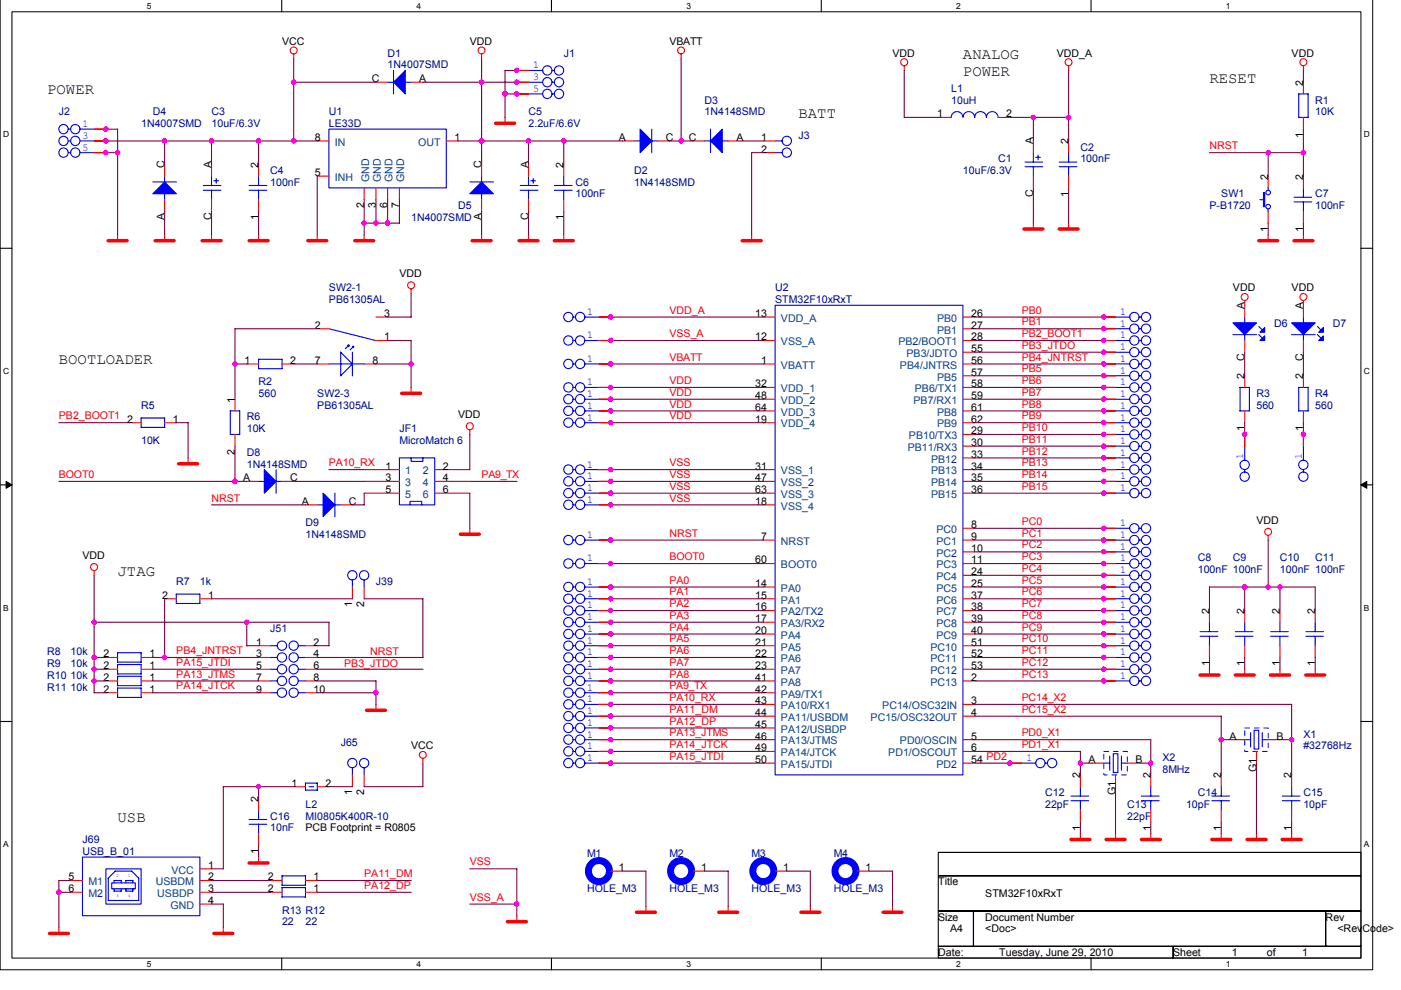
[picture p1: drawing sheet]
<svg xmlns="http://www.w3.org/2000/svg" width="297mm" height="210mm" viewBox="0 0 297 210" stroke-linecap="round" stroke-linejoin="round" font-family="sans-serif">
<defs><g id="words">
<g font-size="3.2">
<text x="204.2" y="12.5">ANALOG</text>
<text x="204.2" y="16">POWER</text>
<text x="256.4" y="17.5">RESET</text>
<text x="10" y="20">POWER</text>
<text x="169.3" y="25">BATT</text>
<text x="12.5" y="77.2">BOOTLOADER</text>
<text x="24.9" y="122">JTAG</text>
<text x="24.9" y="174.3">USB</text>
</g>
<g font-size="2.2">
<text x="59.8" y="9.5">VCC</text>
<text x="99.6" y="9.5">VDD</text>
<text x="141.9" y="9.5">VBATT</text>
<text x="78.8" y="17.4">C</text>
<text x="88.9" y="17.4">A</text>
<text x="189.2" y="12">VDD</text>
<text x="224.1" y="12">VDD_A</text>
<text x="273.9" y="12">VDD</text>
<text x="276.3" y="18.2" transform="rotate(-90 276.3 18.2)">2</text>
<text x="66.8" y="29.9">8</text>
<text x="96.4" y="29.9">1</text>
<text x="131.2" y="29.9">A</text>
<text x="141.2" y="29.9">C</text>
<text x="146" y="29.9">C</text>
<text x="156.1" y="29.9">A</text>
<text x="161.4" y="29.9">1</text>
<text x="198.7" y="24.9">1</text>
<text x="213.4" y="24.9">2</text>
<text x="276.3" y="29.2" transform="rotate(-90 276.3 29.2)">1</text>
<text x="34.9" y="35.6" transform="rotate(-90 34.9 35.6)">C</text>
<text x="44.8" y="35.6" transform="rotate(-90 44.8 35.6)">A</text>
<text x="54.8" y="35.6" transform="rotate(-90 54.8 35.6)">2</text>
<text x="102.1" y="35.6" transform="rotate(-90 102.1 35.6)">C</text>
<text x="112" y="35.6" transform="rotate(-90 112 35.6)">A</text>
<text x="119.5" y="35.6" transform="rotate(-90 119.5 35.6)">2</text>
<text x="161.4" y="32.3">2</text>
<text x="219.1" y="30.6" transform="rotate(-90 219.1 30.6)">A</text>
<text x="226.5" y="30.6" transform="rotate(-90 226.5 30.6)">2</text>
<text x="66.8" y="37.3">5</text>
<text x="219.1" y="41.7" transform="rotate(-90 219.1 41.7)">C</text>
<text x="226.5" y="41.7" transform="rotate(-90 226.5 41.7)">1</text>
<text x="268.9" y="38.1" transform="rotate(-90 268.9 38.1)">2</text>
<text x="276.3" y="38.1" transform="rotate(-90 276.3 38.1)">2</text>
<text x="34.9" y="46.7" transform="rotate(-90 34.9 46.7)">A</text>
<text x="44.8" y="46.7" transform="rotate(-90 44.8 46.7)">C</text>
<text x="54.8" y="46.7" transform="rotate(-90 54.8 46.7)">1</text>
<text x="77.2" y="44.2" transform="rotate(-90 77.2 44.2)">2</text>
<text x="79.7" y="44.2" transform="rotate(-90 79.7 44.2)">3</text>
<text x="82.2" y="44.2" transform="rotate(-90 82.2 44.2)">6</text>
<text x="84.7" y="44.2" transform="rotate(-90 84.7 44.2)">7</text>
<text x="102.1" y="46.7" transform="rotate(-90 102.1 46.7)">A</text>
<text x="112" y="46.7" transform="rotate(-90 112 46.7)">C</text>
<text x="119.5" y="46.7" transform="rotate(-90 119.5 46.7)">1</text>
<text x="268.9" y="49.1" transform="rotate(-90 268.9 49.1)">1</text>
<text x="276.3" y="49.1" transform="rotate(-90 276.3 49.1)">1</text>
<text x="84.7" y="58.8">VDD</text>
<text x="261.4" y="61.8">VDD</text>
<text x="263.9" y="65.5" transform="rotate(-90 263.9 65.5)">A</text>
<text x="273.9" y="61.8">VDD</text>
<text x="276.3" y="65.5" transform="rotate(-90 276.3 65.5)">A</text>
<text x="66.8" y="69.7">2</text>
<text x="81.4" y="67.2">3</text>
<text x="160.1" y="67.2">13</text>
<text x="205.9" y="67.2">26</text>
<text x="205.9" y="69.7">27</text>
<text x="51.8" y="77.2">1</text>
<text x="61.5" y="77.2">2</text>
<text x="66.8" y="77.2">7</text>
<text x="78.9" y="77.2">8</text>
<text x="81.4" y="72.2">1</text>
<text x="160.1" y="72.2">12</text>
<text x="161.4" y="77.2">1</text>
<text x="205.9" y="72.2">28</text>
<text x="205.9" y="74.7">55</text>
<text x="205.9" y="77.2">56</text>
<text x="263.9" y="76.5" transform="rotate(-90 263.9 76.5)">C</text>
<text x="276.3" y="76.5" transform="rotate(-90 276.3 76.5)">C</text>
<text x="160.1" y="82.1">32</text>
<text x="205.9" y="79.7">57</text>
<text x="205.9" y="82.1">58</text>
<text x="263.9" y="80.4" transform="rotate(-90 263.9 80.4)">2</text>
<text x="276.3" y="80.4" transform="rotate(-90 276.3 80.4)">2</text>
<text x="26.9" y="89.6">2</text>
<text x="36.6" y="89.6">1</text>
<text x="49.8" y="85.4" transform="rotate(-90 49.8 85.4)">1</text>
<text x="97.1" y="88.7">VDD</text>
<text x="160.1" y="84.6">48</text>
<text x="160.1" y="87.1">64</text>
<text x="160.1" y="89.6">19</text>
<text x="205.9" y="84.6">59</text>
<text x="205.9" y="87.1">61</text>
<text x="205.9" y="89.6">62</text>
<text x="205.9" y="92.1">29</text>
<text x="205.9" y="94.6">30</text>
<text x="263.9" y="91.5" transform="rotate(-90 263.9 91.5)">1</text>
<text x="276.3" y="91.5" transform="rotate(-90 276.3 91.5)">1</text>
<text x="49.8" y="96.5" transform="rotate(-90 49.8 96.5)">2</text>
<text x="81.7" y="99.5">1</text>
<text x="93.9" y="99.5">2</text>
<text x="160.1" y="99.5">31</text>
<text x="205.9" y="97.1">33</text>
<text x="205.9" y="99.5">34</text>
<text x="51.6" y="102">A</text>
<text x="61.5" y="102">C</text>
<text x="64" y="107">A</text>
<text x="74" y="107">C</text>
<text x="81.7" y="102">3</text>
<text x="81.7" y="104.5">5</text>
<text x="93.9" y="102">4</text>
<text x="93.9" y="104.5">6</text>
<text x="160.1" y="102">47</text>
<text x="160.1" y="104.5">63</text>
<text x="160.1" y="107">18</text>
<text x="205.9" y="102">35</text>
<text x="205.9" y="104.5">36</text>
<text x="205.9" y="112">8</text>
<text x="266.4" y="111.1">VDD</text>
<text x="17.5" y="118.5">VDD</text>
<text x="160.1" y="119.5">60</text>
<text x="161.4" y="114.5">7</text>
<text x="205.9" y="114.5">9</text>
<text x="205.9" y="117">10</text>
<text x="205.9" y="119.5">11</text>
<text x="160.1" y="124.4">14</text>
<text x="205.9" y="122">24</text>
<text x="205.9" y="124.4">25</text>
<text x="34.4" y="126.9">2</text>
<text x="44.1" y="126.9">1</text>
<text x="74.7" y="128.8" transform="rotate(-90 74.7 128.8)">1</text>
<text x="77.2" y="128.8" transform="rotate(-90 77.2 128.8)">2</text>
<text x="160.1" y="126.9">15</text>
<text x="160.1" y="129.4">16</text>
<text x="160.1" y="131.9">17</text>
<text x="205.9" y="126.9">37</text>
<text x="205.9" y="129.4">38</text>
<text x="205.9" y="131.9">39</text>
<text x="256.4" y="130.2" transform="rotate(-90 256.4 130.2)">2</text>
<text x="263.9" y="130.2" transform="rotate(-90 263.9 130.2)">2</text>
<text x="271.4" y="130.2" transform="rotate(-90 271.4 130.2)">2</text>
<text x="278.8" y="130.2" transform="rotate(-90 278.8 130.2)">2</text>
<text x="54.3" y="136.9">1</text>
<text x="66.5" y="136.9">2</text>
<text x="160.1" y="134.4">20</text>
<text x="160.1" y="136.9">21</text>
<text x="205.9" y="134.4">40</text>
<text x="205.9" y="136.9">51</text>
<text x="21.9" y="139.4">2</text>
<text x="21.9" y="141.9">2</text>
<text x="31.7" y="139.4">1</text>
<text x="31.7" y="141.9">1</text>
<text x="54.3" y="139.4">3</text>
<text x="54.3" y="141.9">5</text>
<text x="66.5" y="139.4">4</text>
<text x="66.5" y="141.9">6</text>
<text x="160.1" y="139.4">22</text>
<text x="160.1" y="141.9">23</text>
<text x="205.9" y="139.4">52</text>
<text x="205.9" y="141.9">53</text>
<text x="256.4" y="141.2" transform="rotate(-90 256.4 141.2)">1</text>
<text x="263.9" y="141.2" transform="rotate(-90 263.9 141.2)">1</text>
<text x="271.4" y="141.2" transform="rotate(-90 271.4 141.2)">1</text>
<text x="278.8" y="141.2" transform="rotate(-90 278.8 141.2)">1</text>
<text x="21.9" y="144.4">2</text>
<text x="21.9" y="146.9">2</text>
<text x="31.7" y="144.4">1</text>
<text x="31.7" y="146.9">1</text>
<text x="54.3" y="144.4">7</text>
<text x="54.3" y="146.9">9</text>
<text x="66.5" y="144.4">8</text>
<text x="66.5" y="146.9">10</text>
<text x="160.1" y="144.4">41</text>
<text x="160.1" y="146.9">42</text>
<text x="160.1" y="149.3">43</text>
<text x="205.9" y="144.4">2</text>
<text x="205.9" y="149.3">3</text>
<text x="160.1" y="151.8">44</text>
<text x="160.1" y="154.3">45</text>
<text x="205.9" y="151.8">4</text>
<text x="87.2" y="158.9">VCC</text>
<text x="160.1" y="156.8">46</text>
<text x="160.1" y="159.3">49</text>
<text x="160.1" y="161.8">50</text>
<text x="205.9" y="156.8">5</text>
<text x="205.9" y="159.3">6</text>
<text x="205.9" y="161.8">54</text>
<text x="230.8" y="161.8">A</text>
<text x="240.7" y="161.8">B</text>
<text x="260.7" y="156.8">A</text>
<text x="270.6" y="156.8">B</text>
<text x="61.8" y="166.8">1</text>
<text x="69" y="166.8">2</text>
<text x="229" y="165.1" transform="rotate(-90 229 165.1)">2</text>
<text x="244" y="165.1" transform="rotate(-90 244 165.1)">2</text>
<text x="258.9" y="165.1" transform="rotate(-90 258.9 165.1)">2</text>
<text x="266.4" y="163.7" transform="rotate(-90 266.4 163.7)">G1</text>
<text x="273.8" y="165.1" transform="rotate(-90 273.8 165.1)">2</text>
<text x="54.8" y="170" transform="rotate(-90 54.8 170)">2</text>
<text x="74.7" y="168.6" transform="rotate(-90 74.7 168.6)">1</text>
<text x="77.2" y="168.6" transform="rotate(-90 77.2 168.6)">2</text>
<text x="236.5" y="168.6" transform="rotate(-90 236.5 168.6)">G1</text>
<text x="64.8" y="176.3">PCB Footprint = R0805</text>
<text x="229" y="176.1" transform="rotate(-90 229 176.1)">1</text>
<text x="244" y="176.1" transform="rotate(-90 244 176.1)">1</text>
<text x="258.9" y="176.1" transform="rotate(-90 258.9 176.1)">1</text>
<text x="273.8" y="176.1" transform="rotate(-90 273.8 176.1)">1</text>
<text x="44.1" y="184.2">1</text>
<text x="54.8" y="181.1" transform="rotate(-90 54.8 181.1)">1</text>
<text x="131.2" y="184.7">1</text>
<text x="148.7" y="184.7">1</text>
<text x="166.1" y="184.7">1</text>
<text x="183.5" y="184.7">1</text>
<text x="14.5" y="186.7">5</text>
<text x="14.5" y="189.2">6</text>
<text x="44.1" y="186.7">2</text>
<text x="44.1" y="189.2">3</text>
<text x="44.1" y="191.7">4</text>
<text x="56.8" y="189.2">2</text>
<text x="56.8" y="186.7">2</text>
<text x="66.5" y="189.2">1</text>
<text x="66.5" y="186.7">1</text>
<text x="198.9" y="187.7">Title</text>
<text x="208.9" y="190.2">STM32F10xRxT</text>
<text x="198.9" y="195.2">Size</text>
<text x="201.4" y="197.7">A4</text>
<text x="208.9" y="195.2">Document Number</text>
<text x="208.9" y="197.7">&lt;Doc&gt;</text>
<text x="281.1" y="195.2">Rev</text>
<text x="283.6" y="197.7">&lt;RevCode&gt;</text>
<text x="198.9" y="202.7">Date:</text>
<text x="211.9" y="202.7">Tuesday, June 29, 2010</text>
<text x="248.7" y="202.7">Sheet</text>
<text x="261.2" y="202.7">1</text>
<text x="268.6" y="202.7">of</text>
<text x="276.1" y="202.7">1</text>
</g>
<g font-size="2.2" fill="#000080">
<text x="82.2" y="12">D1</text>
<text x="82.2" y="14.5">1N4007SMD</text>
<text x="119.5" y="12">J1</text>
<text x="149.4" y="21.9">D3</text>
<text x="201.7" y="19.5">L1</text>
<text x="201.7" y="21.9">10uH</text>
<text x="278.8" y="21.9">R1</text>
<text x="12.5" y="24.4">J2</text>
<text x="29.9" y="26.9">1N4007SMD</text>
<text x="32.4" y="24.4">D4</text>
<text x="44.8" y="24.4">C3</text>
<text x="44.8" y="26.9">10uF/6.3V</text>
<text x="69.7" y="24.4">U1</text>
<text x="69.7" y="26.9">LE33D</text>
<text x="112.1" y="24.4">C5</text>
<text x="112.1" y="26.9">2.2uF/6.6V</text>
<text x="149.4" y="24.4">1N4148SMD</text>
<text x="169.3" y="29.4">J3</text>
<text x="278.8" y="24.4">10K</text>
<text x="211.6" y="34.4">C1</text>
<text x="229.1" y="31.9">C2</text>
<text x="229.1" y="34.4">100nF</text>
<text x="57.3" y="36.9">C4</text>
<text x="57.3" y="39.4">100nF</text>
<text x="122" y="39.4">C6</text>
<text x="122" y="41.9">100nF</text>
<text x="134.5" y="36.9">D2</text>
<text x="134.5" y="39.4">1N4148SMD</text>
<text x="204.2" y="36.9">10uF/6.3V</text>
<text x="258.9" y="41.9">SW1</text>
<text x="278.8" y="41.9">C7</text>
<text x="87.2" y="46.8">1N4007SMD</text>
<text x="97.1" y="44.4">D5</text>
<text x="256.4" y="44.4">P-B1720</text>
<text x="278.8" y="44.4">100nF</text>
<text x="69.7" y="61.8">SW2-1</text>
<text x="69.7" y="64.3">PB61305AL</text>
<text x="164.3" y="61.8">U2</text>
<text x="164.3" y="64.3">STM32F10xRxT</text>
<text x="270.1" y="69.3">D6</text>
<text x="282.6" y="69.3">D7</text>
<text x="54.8" y="81.7">R2</text>
<text x="29.9" y="86.7">R5</text>
<text x="52.3" y="89.2">R6</text>
<text x="54.8" y="84.2">560</text>
<text x="67.3" y="84.2">SW2-3</text>
<text x="67.3" y="86.7">PB61305AL</text>
<text x="266.4" y="84.2">R3</text>
<text x="266.4" y="86.7">560</text>
<text x="278.8" y="84.2">R4</text>
<text x="278.8" y="86.7">560</text>
<text x="29.9" y="94.1">10K</text>
<text x="52.3" y="91.7">10K</text>
<text x="84.7" y="91.7">JF1</text>
<text x="84.7" y="94.1">MicroMatch 6</text>
<text x="52.3" y="96.6">D8</text>
<text x="52.3" y="99.1">1N4148SMD</text>
<text x="64.8" y="111.6">D9</text>
<text x="64.8" y="114">1N4148SMD</text>
<text x="254" y="119">C8</text>
<text x="261.4" y="119">C9</text>
<text x="271.4" y="119">C10</text>
<text x="278.8" y="119">C11</text>
<text x="37.4" y="124">R7</text>
<text x="42.4" y="124">1k</text>
<text x="79.7" y="124">J39</text>
<text x="254" y="121.5">100nF 100nF</text>
<text x="271.4" y="121.5">100nF 100nF</text>
<text x="57.3" y="134">J51</text>
<text x="10" y="138.9">R8</text>
<text x="10" y="141.4">R9</text>
<text x="10" y="143.9">R10 10k</text>
<text x="15" y="138.9">10k</text>
<text x="15" y="141.4">10k</text>
<text x="10" y="146.4">R11 10k</text>
<text x="72.2" y="158.1">J65</text>
<text x="246.5" y="161.4">X2</text>
<text x="276.3" y="156.4">X1</text>
<text x="276.3" y="158.9">#32768Hz</text>
<text x="246.5" y="163.8">8MHz</text>
<text x="57.3" y="173.8">C16</text>
<text x="64.8" y="171.3">L2</text>
<text x="64.8" y="173.8">MI0805K400R-10</text>
<text x="221.6" y="168.8">C12</text>
<text x="221.6" y="171.3">22pF</text>
<text x="239" y="171.3">C13</text>
<text x="239" y="173.8">22pF</text>
<text x="251.5" y="171.3">10pF</text>
<text x="254" y="168.8">C14</text>
<text x="276.3" y="168.8">C15</text>
<text x="276.3" y="171.3">10pF</text>
<text x="17.5" y="178.8">J69</text>
<text x="57.3" y="176.3">10nF</text>
<text x="17.5" y="181.3">USB_B_01</text>
<text x="124.5" y="181.8">M1</text>
<text x="141.9" y="181.8">M2</text>
<text x="159.4" y="181.8">M3</text>
<text x="176.8" y="181.8">M4</text>
<text x="124.5" y="189.2">HOLE_M3</text>
<text x="141.9" y="189.2">HOLE_M3</text>
<text x="159.4" y="189.2">HOLE_M3</text>
<text x="176.8" y="189.2">HOLE_M3</text>
<text x="59.8" y="193.7">R13 R12</text>
<text x="59.8" y="196.2">22</text>
<text x="64.8" y="196.2">22</text>
</g>
<g font-size="2.2" fill="#00f">
<text x="113" y="14.5">1</text>
<text x="113" y="17">3</text>
<text x="113" y="19.5">5</text>
<text x="17.5" y="26.9">1</text>
<text x="17.5" y="29.4">3</text>
<text x="17.5" y="31.9">5</text>
<text x="124.5" y="66.8">1</text>
<text x="124.5" y="71.8">1</text>
<text x="237.5" y="71.8">1</text>
<text x="237.5" y="69.3">1</text>
<text x="237.5" y="66.8">1</text>
<text x="124.5" y="76.7">1</text>
<text x="237.5" y="76.7">1</text>
<text x="237.5" y="74.3">1</text>
<text x="124.5" y="81.7">1</text>
<text x="237.5" y="81.7">1</text>
<text x="237.5" y="79.2">1</text>
<text x="124.5" y="84.2">1</text>
<text x="124.5" y="86.7">1</text>
<text x="124.5" y="89.2">1</text>
<text x="237.5" y="89.2">1</text>
<text x="237.5" y="86.7">1</text>
<text x="237.5" y="84.2">1</text>
<text x="237.5" y="94.1">1</text>
<text x="237.5" y="91.7">1</text>
<text x="124.5" y="99.1">1</text>
<text x="124.5" y="101.6">1</text>
<text x="237.5" y="101.6">1</text>
<text x="237.5" y="99.1">1</text>
<text x="237.5" y="96.6">1</text>
<text x="263.6" y="97.3" transform="rotate(-90 263.6 97.3)">1</text>
<text x="276" y="97.3" transform="rotate(-90 276 97.3)">1</text>
<text x="124.5" y="104.1">1</text>
<text x="124.5" y="106.6">1</text>
<text x="237.5" y="104.1">1</text>
<text x="237.5" y="111.6">1</text>
<text x="124.5" y="114.1">1</text>
<text x="124.5" y="119">1</text>
<text x="237.5" y="119">1</text>
<text x="237.5" y="116.6">1</text>
<text x="237.5" y="114.1">1</text>
<text x="124.5" y="124">1</text>
<text x="237.5" y="124">1</text>
<text x="237.5" y="121.5">1</text>
<text x="124.5" y="126.5">1</text>
<text x="124.5" y="129">1</text>
<text x="124.5" y="131.5">1</text>
<text x="237.5" y="126.5">1</text>
<text x="237.5" y="131.5">1</text>
<text x="237.5" y="129">1</text>
<text x="124.5" y="134">1</text>
<text x="124.5" y="136.5">1</text>
<text x="237.5" y="136.5">1</text>
<text x="237.5" y="134">1</text>
<text x="124.5" y="139">1</text>
<text x="124.5" y="141.5">1</text>
<text x="124.5" y="143.9">1</text>
<text x="237.5" y="143.9">1</text>
<text x="237.5" y="141.5">1</text>
<text x="237.5" y="139">1</text>
<text x="124.5" y="146.4">1</text>
<text x="124.5" y="148.9">1</text>
<text x="124.5" y="151.4">1</text>
<text x="124.5" y="153.9">1</text>
<text x="124.5" y="156.4">1</text>
<text x="124.5" y="158.9">1</text>
<text x="124.5" y="161.4">1</text>
<text x="217.6" y="161.4">1</text>
</g>
<g font-size="2.2" fill="#004080">
<text x="71" y="30.9">IN</text>
<text x="88.7" y="30.9">OUT</text>
<text x="71" y="38.4">INH</text>
<text x="78.2" y="38.6" transform="rotate(-90 78.2 38.6)">GND</text>
<text x="80.7" y="38.6" transform="rotate(-90 80.7 38.6)">GND</text>
<text x="83.2" y="38.6" transform="rotate(-90 83.2 38.6)">GND</text>
<text x="85.7" y="38.6" transform="rotate(-90 85.7 38.6)">GND</text>
<text x="165.6" y="68.2">VDD_A</text>
<text x="198.7" y="68.2">PB0</text>
<text x="198.7" y="70.7">PB1</text>
<text x="165.6" y="73.2">VSS_A</text>
<text x="190.5" y="73.2">PB2/BOOT1</text>
<text x="192.2" y="75.7">PB3/JDTO</text>
<text x="165.6" y="78.2">VBATT</text>
<text x="165.6" y="83.2">VDD_1</text>
<text x="190.8" y="78.2">PB4/JNTRS</text>
<text x="194" y="83.2">PB6/TX1</text>
<text x="198.7" y="80.7">PB5</text>
<text x="165.6" y="85.7">VDD_2</text>
<text x="165.6" y="88.1">VDD_3</text>
<text x="193.7" y="85.7">PB7/RX1</text>
<text x="198.7" y="88.1">PB8</text>
<text x="165.6" y="90.6">VDD_4</text>
<text x="192.4" y="95.6">PB11/RX3</text>
<text x="192.7" y="93.1">PB10/TX3</text>
<text x="198.7" y="90.6">PB9</text>
<text x="85.9" y="100.6">1</text>
<text x="89.7" y="100.6">2</text>
<text x="165.6" y="100.6">VSS_1</text>
<text x="197.4" y="98.1">PB12</text>
<text x="197.4" y="100.6">PB13</text>
<text x="85.9" y="103.1">3</text>
<text x="85.9" y="105.6">5</text>
<text x="89.7" y="103.1">4</text>
<text x="89.7" y="105.6">6</text>
<text x="165.6" y="103.1">VSS_2</text>
<text x="165.6" y="105.6">VSS_3</text>
<text x="197.4" y="103.1">PB14</text>
<text x="197.4" y="105.6">PB15</text>
<text x="165.6" y="108.1">VSS_4</text>
<text x="198.5" y="113">PC0</text>
<text x="165.6" y="115.5">NRST</text>
<text x="198.5" y="115.5">PC1</text>
<text x="198.5" y="118">PC2</text>
<text x="165.6" y="120.5">BOOT0</text>
<text x="165.6" y="125.5">PA0</text>
<text x="198.5" y="120.5">PC3</text>
<text x="198.5" y="123">PC4</text>
<text x="198.5" y="125.5">PC5</text>
<text x="165.6" y="128">PA1</text>
<text x="165.6" y="130.5">PA2/TX2</text>
<text x="198.5" y="128">PC6</text>
<text x="198.5" y="130.5">PC7</text>
<text x="165.6" y="132.9">PA3/RX2</text>
<text x="165.6" y="135.4">PA4</text>
<text x="165.6" y="137.9">PA5</text>
<text x="197.3" y="137.9">PC10</text>
<text x="198.5" y="132.9">PC8</text>
<text x="198.5" y="135.4">PC9</text>
<text x="165.6" y="140.4">PA6</text>
<text x="165.6" y="142.9">PA7</text>
<text x="197.3" y="140.4">PC11</text>
<text x="197.3" y="142.9">PC12</text>
<text x="165.6" y="145.4">PA8</text>
<text x="165.6" y="147.9">PA9/TX1</text>
<text x="197.3" y="145.4">PC13</text>
<text x="165.6" y="150.4">PA10/RX1</text>
<text x="165.6" y="152.9">PA11/USBDM</text>
<text x="165.6" y="155.4">PA12/USBDP</text>
<text x="184.6" y="152.9">PC15/OSC32OUT</text>
<text x="187.1" y="150.4">PC14/OSC32IN</text>
<text x="165.6" y="157.8">PA13/JTMS</text>
<text x="165.6" y="160.3">PA14/JTCK</text>
<text x="188.3" y="160.3">PD1/OSCOUT</text>
<text x="190.8" y="157.8">PD0/OSCIN</text>
<text x="165.6" y="162.8">PA15/JTDI</text>
<text x="198.5" y="162.8">PD2</text>
<text x="36.4" y="185.2">VCC</text>
<text x="18.7" y="187.7">M1</text>
<text x="18.7" y="190.2">M2</text>
<text x="33" y="187.7">USBDM</text>
<text x="33.4" y="190.2">USBDP</text>
<text x="36.1" y="192.7">GND</text>
</g>
<g font-size="2.2" fill="#f00">
<text x="256.4" y="31.7">NRST</text>
<text x="141.9" y="71.5">VSS_A</text>
<text x="141.9" y="66.5">VDD_A</text>
<text x="216.6" y="71.5">PB2_BOOT1</text>
<text x="216.6" y="69">PB1</text>
<text x="216.6" y="66.5">PB0</text>
<text x="141.9" y="76.5">VBATT</text>
<text x="216.6" y="76.5">PB4_JNTRST</text>
<text x="216.6" y="74">PB3_JTDO</text>
<text x="141.9" y="83.9">VDD</text>
<text x="141.9" y="81.4">VDD</text>
<text x="216.6" y="81.4">PB6</text>
<text x="216.6" y="79">PB5</text>
<text x="216.6" y="83.9">PB7</text>
<text x="12.5" y="88.9">PB2_BOOT1</text>
<text x="141.9" y="86.4">VDD</text>
<text x="141.9" y="88.9">VDD</text>
<text x="216.6" y="88.9">PB9</text>
<text x="216.6" y="86.4">PB8</text>
<text x="216.6" y="91.4">PB10</text>
<text x="216.6" y="93.9">PB11</text>
<text x="12.5" y="101.4">BOOT0</text>
<text x="69.7" y="98.9">PA10_RX</text>
<text x="102.1" y="101.4">PA9_TX</text>
<text x="141.9" y="101.4">VSS</text>
<text x="141.9" y="98.9">VSS</text>
<text x="216.6" y="96.4">PB12</text>
<text x="216.6" y="98.9">PB13</text>
<text x="216.6" y="101.4">PB14</text>
<text x="44.8" y="106.3">NRST</text>
<text x="141.9" y="106.3">VSS</text>
<text x="141.9" y="103.8">VSS</text>
<text x="216.6" y="103.8">PB15</text>
<text x="141.9" y="113.8">NRST</text>
<text x="216.6" y="113.8">PC1</text>
<text x="216.6" y="111.3">PC0</text>
<text x="141.9" y="118.8">BOOT0</text>
<text x="216.6" y="118.8">PC3</text>
<text x="216.6" y="116.3">PC2</text>
<text x="141.9" y="123.8">PA0</text>
<text x="216.6" y="123.8">PC5</text>
<text x="216.6" y="121.3">PC4</text>
<text x="141.9" y="126.3">PA1</text>
<text x="141.9" y="128.7">PA2</text>
<text x="141.9" y="131.2">PA3</text>
<text x="216.6" y="128.7">PC7</text>
<text x="216.6" y="126.3">PC6</text>
<text x="216.6" y="131.2">PC8</text>
<text x="141.9" y="133.7">PA4</text>
<text x="141.9" y="136.2">PA5</text>
<text x="216.6" y="133.7">PC9</text>
<text x="216.6" y="136.2">PC10</text>
<text x="37.4" y="138.7">PB4_JNTRST</text>
<text x="37.4" y="143.7">PA13_JTMS</text>
<text x="37.4" y="141.2">PA15_JTDI</text>
<text x="73" y="141.4">PB3_JTDO</text>
<text x="78.5" y="138.9">NRST</text>
<text x="141.9" y="143.7">PA8</text>
<text x="141.9" y="141.2">PA7</text>
<text x="141.9" y="138.7">PA6</text>
<text x="216.6" y="138.7">PC11</text>
<text x="216.6" y="143.7">PC13</text>
<text x="216.6" y="141.2">PC12</text>
<text x="37.4" y="146.2">PA14_JTCK</text>
<text x="141.9" y="146.2">PA9_TX</text>
<text x="141.9" y="148.7">PA10_RX</text>
<text x="216.6" y="148.7">PC14_X2</text>
<text x="141.9" y="153.6">PA12_DP</text>
<text x="141.9" y="151.2">PA11_DM</text>
<text x="216.6" y="151.2">PC15_X2</text>
<text x="141.9" y="161.1">PA15_JTDI</text>
<text x="141.9" y="156.1">PA13_JTMS</text>
<text x="141.9" y="158.6">PA14_JTCK</text>
<text x="209.1" y="161.1">PD2</text>
<text x="216.6" y="156.1">PD0_X1</text>
<text x="216.6" y="158.6">PD1_X1</text>
<text x="77.2" y="186">PA11_DM</text>
<text x="99.6" y="183.5">VSS</text>
<text x="77.2" y="188.5">PA12_DP</text>
<text x="99.6" y="191">VSS_A</text>
</g>
<g font-size="1.8">
<text x="31.1" y="1.8">5</text>
<text x="88.3" y="1.8">4</text>
<text x="145.5" y="1.8">3</text>
<text x="202.7" y="1.8">2</text>
<text x="259.9" y="1.8">1</text>
<text x=".7" y="29.1">D</text>
<text x="289.2" y="29.1">D</text>
<text x=".7" y="79.3">C</text>
<text x="289.2" y="79.3">C</text>
<text x=".7" y="129.5">B</text>
<text x="289.2" y="129.5">B</text>
<text x=".7" y="179.6">A</text>
<text x="289.2" y="179.6">A</text>
<text x="31.1" y="205">5</text>
<text x="88.3" y="205">4</text>
<text x="145.5" y="205">3</text>
<text x="202.7" y="205">2</text>
<text x="259.9" y="205">1</text>
</g>
<g font-size="1" fill="#00f">
<text x="24.7" y="186">2</text>
<text x="27.2" y="186">1</text>
<text x="24.7" y="190.2">3</text>
<text x="27.2" y="190.2">4</text>
</g>
</g></defs>
<path d="M0 0v205.6h291v-205.6M2.5 2.5h286v200.6h-286z" fill="none" stroke="#000" stroke-width=".21"/>
<g fill="#fff">
<path d="M31.1 .3h1v1.9h-1z"/>
<path d="M31.1 203.4h1v2h-1z"/>
</g>
<path d="M59.7 0v2.5M59.7 203.1v2.5" fill="none" stroke="#000" stroke-width=".23"/>
<g fill="#fff">
<path d="M88.3 .3h1v1.9h-1z"/>
<path d="M88.3 203.4h1v2h-1z"/>
</g>
<path d="M116.9 0v2.5M116.9 203.1v2.5" fill="none" stroke="#000" stroke-width=".23"/>
<g fill="#fff">
<path d="M145.5 .3h1v1.9h-1z"/>
<path d="M145.5 203.4h1v2h-1z"/>
</g>
<path d="M174.1 0v2.5M174.1 203.1v2.5" fill="none" stroke="#000" stroke-width=".23"/>
<g fill="#fff">
<path d="M202.7 .3h1v1.9h-1z"/>
<path d="M202.7 203.4h1v2h-1z"/>
</g>
<path d="M231.3 0v2.5M231.3 203.1v2.5" fill="none" stroke="#000" stroke-width=".23"/>
<g fill="#fff">
<path d="M259.9 .3h1v1.9h-1z"/>
<path d="M259.9 203.4h1v2h-1z"/>
<path d="M.7 27.6h1.3v1.9h-1.3z"/>
<path d="M289.2 27.6h1.3v1.9h-1.3z"/>
<path d="M.7 77.7h1.3v2h-1.3z"/>
<path d="M289.2 77.7h1.3v2h-1.3z"/>
</g>
<path d="M0 52.6h2.5M288.5 52.6h2.5" fill="none" stroke="#000" stroke-width=".23"/>
<g fill="#fff">
<path d="M.7 127.9h1.2v2h-1.2z"/>
<path d="M289.2 127.9h1.2v2h-1.2z"/>
</g>
<path d="M0 102.8h2.5M288.5 102.8h2.5" fill="none" stroke="#000" stroke-width=".23"/>
<path d="M1.3 102.1l1.2 .7-1.2 .7zM288.5 102.8l1.3-.7v1.4z" fill="#000" stroke="#000" stroke-width=".21"/>
<g fill="#fff">
<path d="M.7 178h1.2v2h-1.2z"/>
<path d="M289.2 178h1.2v2h-1.2z"/>
</g>
<path d="M0 153h2.5M288.5 153h2.5M198.9 180.7h89.6v5h-89.6zM198.9 185.7h89.6v7.5h-89.6zM198.9 193.2h7.5v7.4h-7.5zM206.4 193.2h74.7v7.4h-74.7zM281.1 193.2h7.4v7.4h-7.4zM198.9 200.6h49.8v2.5h-49.8zM248.7 200.6h39.8v2.5h-39.8z" fill="none" stroke="#000" stroke-width=".23"/>
<g fill="none" stroke="#f00" stroke-width=".23">
<path d="M62.3 11.4v1M79.7 17.4h2.5M87.2 17.4h2.5M102.1 11.4v1M109.6 14.9h2.5M109.6 17.4h2.5M109.6 19.9h2.5M144.4 11.4v1M191.7 13.9v1M226.6 13.9v1M276.3 13.9v1M276.3 17.4v2.5"/>
<path d="M20 29.9h2.5M20 27.4h2.5M20 32.4h2.5M34.9 34.9v2.4M44.8 34.9v2.4M54.8 34.9v2.4M67.3 29.9h2.4M67.3 37.3h2.4M77.2 39.8v2.5M79.7 39.8v2.5M82.2 39.8v2.5M84.7 39.8v2.5"/>
<path d="M94.6 29.9h2.5M102.1 34.9v2.4M107.1 24.9v1.3M112.1 34.9v2.4M119.5 34.9v2.4M132 29.9h2.5M139.4 29.9h2.5M146.9 29.9h2.5M154.4 29.9h2.5M161.8 29.9h2.5M161.8 32.4h2.5M199.2 24.9h2.5"/>
<path d="M211.6 24.9h2.5M219.1 29.9v2.5M219.1 37.3v2.5M226.6 29.9v2.5M226.6 37.3v2.5M268.9 37.3v2.5M276.3 24.9v2.5M276.3 37.3v2.5M24.9 49.8v1.3M34.9 42.3v2.5M34.9 49.8v1.3M44.8 42.3v2.5"/>
<path d="M44.8 49.8v1.3M54.8 42.3v2.5M54.8 49.8v1.3M67.3 49.8v1.3M77.2 49.8v1.3M102.1 42.3v2.5M102.1 49.8v1.3M112.1 42.3v2.5M112.1 49.8v1.3M119.5 42.3v2.5M119.5 49.8v1.3M159.4 49.8v1.3"/>
<path d="M219.1 47.3v1.3M226.6 47.3v1.3M268.9 44.8v2.5M268.9 49.8v1.3M276.3 44.8v2.5M276.3 49.8v1.3M52.3 77.2h2.5M59.8 77.2h2.5M67.3 77.2h2.4M67.3 69.7h2.4M77.2 77.2h2.5M79.7 72.2h2.5"/>
<path d="M79.7 67.2h2.5M87.2 61.2v1.1M127 72.2h2.5M127 67.2h2.5M127 77.2h2.5M161.8 72.2h2.5M161.8 67.2h2.5M161.8 77.2h2.5M204.2 72.2h2.4M204.2 67.2h2.4M204.2 77.2h2.4M204.2 69.7h2.4"/>
<path d="M204.2 74.7h2.4M204.2 79.7h2.4M234 72.2h2.5M234 67.2h2.5M234 77.2h2.5M234 69.7h2.5M234 74.7h2.5M234 79.7h2.5M263.9 63.7v3.5M263.9 72.2v2.5M263.9 79.7v2.4M276.3 63.7v3.5"/>
<path d="M276.3 72.2v2.5M276.3 79.7v2.4M27.4 89.6h2.5M34.9 89.6h2.5M39.9 97.1v1.3M49.8 84.6v2.5M49.8 92.1v2.5M77.2 99.6h7.5M87.2 82.1v1.3M92.2 99.6h7.4M99.6 91.1v1M127 82.1h2.5"/>
<path d="M127 84.6h2.5M127 87.1h2.5M127 89.6h2.5M127 99.6h2.5M161.8 82.1h2.5M161.8 84.6h2.5M161.8 87.1h2.5M161.8 89.6h2.5M161.8 99.6h2.5M204.2 82.1h2.4M204.2 84.6h2.4M204.2 87.1h2.4"/>
<path d="M204.2 89.6h2.4M204.2 99.6h2.4M204.2 92.1h2.4M204.2 94.6h2.4M204.2 97.1h2.4M234 82.1h2.5M234 84.6h2.5M234 87.1h2.5M234 89.6h2.5M234 99.6h2.5M234 92.1h2.5M234 94.6h2.5"/>
<path d="M234 97.1h2.5M263.9 87.1v2.5M263.9 92.1v2.5M276.3 87.1v2.5M276.3 92.1v2.5M52.3 102.1h2.5M59.8 102.1h2.5M64.8 107h2.5M72.2 107h2.5M77.2 102.1h7.5M77.2 104.6h7.5M92.2 102.1h7.4"/>
<path d="M92.2 104.6h7.4M99.6 112v1.3M127 102.1h2.5M127 104.6h2.5M127 107h2.5M127 114.5h2.5M127 119.5h2.5M161.8 102.1h2.5M161.8 104.6h2.5M161.8 107h2.5M161.8 114.5h2.5M161.8 119.5h2.5"/>
<path d="M204.2 102.1h2.4M204.2 104.6h2.4M204.2 114.5h2.4M204.2 119.5h2.4M204.2 112h2.4M204.2 117h2.4M234 102.1h2.5M234 104.6h2.5M234 114.5h2.5M234 119.5h2.5M234 112h2.5M234 117h2.5"/>
<path d="M268.9 113.5v1M20 121v1M22.5 139.4h2.4M29.9 139.4h2.5M34.9 127h2.5M42.4 127h2.4M54.8 139.4h2.5M54.8 136.9h2.5M64.8 139.4h2.5M64.8 136.9h2.5M74.7 124.5v2.5M77.2 124.5v2.5"/>
<path d="M127 127h2.5M127 139.4h2.5M127 124.5h2.5M127 129.5h2.5M127 131.9h2.5M127 134.4h2.5M127 136.9h2.5M161.8 127h2.5M161.8 139.4h2.5M161.8 124.5h2.5M161.8 129.5h2.5M161.8 131.9h2.5"/>
<path d="M161.8 134.4h2.5M161.8 136.9h2.5M204.2 127h2.4M204.2 139.4h2.4M204.2 124.5h2.4M204.2 129.5h2.4M204.2 131.9h2.4M204.2 134.4h2.4M204.2 136.9h2.4M204.2 122h2.4M234 127h2.5M234 139.4h2.5"/>
<path d="M234 124.5h2.5M234 129.5h2.5M234 131.9h2.5M234 134.4h2.5M234 136.9h2.5M234 122h2.5M256.4 129.5v2.4M256.4 136.9v2.5M263.9 129.5v2.4M263.9 136.9v2.5M271.4 129.5v2.4M271.4 136.9v2.5"/>
<path d="M278.8 129.5v2.4M278.8 136.9v2.5M22.5 141.9h2.4M22.5 144.4h2.4M22.5 146.9h2.4M29.9 141.9h2.5M29.9 144.4h2.5M29.9 146.9h2.5M54.8 141.9h2.5M54.8 144.4h2.5M54.8 146.9h2.5M64.8 141.9h2.5"/>
<path d="M64.8 144.4h2.5M64.8 146.9h2.5M79.7 149.4v1.2M127 141.9h2.5M127 144.4h2.5M127 146.9h2.5M127 149.4h2.5M127 151.8h2.5M127 154.3h2.5M127 156.8h2.5M127 159.3h2.5M161.8 141.9h2.5"/>
<path d="M161.8 144.4h2.5M161.8 146.9h2.5M161.8 149.4h2.5M161.8 151.8h2.5M161.8 154.3h2.5M161.8 156.8h2.5M161.8 159.3h2.5M204.2 141.9h2.4M204.2 144.4h2.4M204.2 149.4h2.4M204.2 151.8h2.4M204.2 156.8h2.4"/>
<path d="M204.2 159.3h2.4M234 141.9h2.5M234 144.4h2.5M256.4 141.9v1.3M261.4 156.8h2.5M263.9 141.9v1.3M266.4 159.3v2.5M268.9 156.8h2.5M271.4 141.9v1.3M278.8 141.9v1.3M54.8 169.3v2.5M54.8 176.7v2.5"/>
<path d="M62.3 166.8h2.5M67.3 166.8h2.4M74.7 164.3v2.5M77.2 164.3v2.5M89.7 160.8v1M127 161.8h2.5M161.8 161.8h2.5M204.2 161.8h2.4M214.1 161.8h2.5M229.1 164.3v2.5M229.1 171.8v2.4M229.1 176.7v1.3"/>
<path d="M231.5 161.8h2.5M236.5 164.3v2.5M236.5 176.7v1.3M239 161.8h2.5M244 164.3v2.5M244 171.8v2.4M244 176.7v1.3M258.9 164.3v2.5M258.9 171.8v2.4M258.9 176.7v1.3M266.4 176.7v1.3M273.9 164.3v2.5"/>
<path d="M273.9 171.8v2.4M273.9 176.7v1.3M12.5 196.7v1.2M15 189.2h2.5M15 186.7h2.5M42.4 189.2h2.4M42.4 186.7h2.4M42.4 184.2h2.4M42.4 191.7h2.4M47.3 196.7v1.2M54.8 181.7v1.3M57.3 189.2h2.5"/>
<path d="M57.3 186.7h2.5M64.8 189.2h2.5M64.8 186.7h2.5M109.6 194.2v1.2M129.5 184.7h2.5M136.9 192.2v1.2M146.9 184.7h2.5M154.4 192.2v1.2M164.3 184.7h2.5M171.8 192.2v1.2M181.8 184.7h2.5M189.2 192.2v1.2"/>
<circle cx="62.3" cy="10.7" r=".74"/>
<circle cx="102.1" cy="10.7" r=".73"/>
<circle cx="144.4" cy="10.7" r=".73"/>
<circle cx="191.7" cy="13.2" r=".74"/>
<circle cx="226.5" cy="13.2" r=".74"/>
<circle cx="276.3" cy="13.2" r=".74"/>
<circle cx="87.2" cy="60.5" r=".74"/>
<circle cx="263.9" cy="63" r=".74"/>
<circle cx="276.3" cy="63" r=".74"/>
<circle cx="99.6" cy="90.4" r=".74"/>
<circle cx="268.9" cy="112.7" r=".74"/>
<circle cx="19.9" cy="120.2" r=".74"/>
<circle cx="89.6" cy="160" r=".73"/>
</g>
<g fill="none" stroke="#f00" stroke-width=".74">
<path d="M105.1 26.1h4M22.9 51h4M32.9 51h4M42.9 51h4M52.8 51h4M65.3 51h4M75.2 51h4M100.1 51h4M110.1 51h4M117.5 51h4M157.4 51h4M217.1 48.6h4"/>
<path d="M224.6 48.6h4M266.9 51h4M274.4 51h4M37.9 98.3h4M85.2 83.4h4M97.6 113.3h4M77.7 150.6h4M254.4 143.1h4M261.9 143.1h4M269.4 143.1h4M276.9 143.1h4M227.1 178h4"/>
<path d="M234.5 178h4M242 178h4M256.9 178h4M264.4 178h4M271.9 178h4M10.5 197.9h4M45.4 197.9h4M52.8 183h4M107.6 195.4h4M135 193.4h4M152.4 193.4h4M169.8 193.4h4"/>
<path d="M187.2 193.4h4"/>
</g>
<g fill="none" stroke="#00f" stroke-width=".23">
<path d="M82.2 17.4h1.2M83.4 14.9v5M85.9 17.4h1.3M112.1 19.9h3M112.1 14.9h3M112.1 17.4h3M117 19.9h.6M117 14.9h.6M117 17.4h.6M275.3 19.9h2M275.4 19.9v5M277.3 19.9v5h-2"/>
<path d="M14.5 27.4h.5M14.5 29.9h.5M14.5 32.4h.5M17 27.4h3M17 29.9h3M17 32.4h3M32.4 38.6h5M34.9 37.3v1.3M43.1 39.3h3.7M44.8 37.3v2M45.3 38.3h1.1M45.8 37.8v1.1"/>
<path d="M52.8 39.3h3.8M54.8 37.3v2M69.7 27.4h24.9v12.4h-24.9zM99.6 38.6h5M102.1 37.3v1.3M110.3 39.3h3.7M112.1 37.3v2M112.5 38.3h1.1M113 37.8v1.1M117.5 39.3h3.8M119.5 37.3v2M134.5 29.9h1.2"/>
<path d="M138.2 29.9h1.3M138.2 27.4v5M149.4 29.9h1.2M150.6 27.4v5M153.1 29.9h1.3M164.3 29.9h1.5M164.3 32.4h1.5M201.7 24.9a1.25 1.25 0 0 1 1.2-1.2 1.25 1.25 0 0 1 1.3 1.2 1.24 1.24 0 0 1 1.2-1.2 1.24 1.24 0 0 1 1.2 1.2 1.25 1.25 0 0 1 1.3-1.2 1.25 1.25 0 0 1 1.2 1.2 1.24 1.24 0 0 1 1.3-1.2 1.24 1.24 0 0 1 1.2 1.2M217.3 34.4h3.8M217.3 35.3h3.8M219.1 32.4v2M219.1 35.3v2.1"/>
<path d="M219.6 33.4h1M220.1 32.9v1M224.6 34.4h3.7M224.6 35.3h3.7M226.6 32.3v2.1M226.6 35.3v2M268.9 39.8v.5M276.3 39.8v2M34.9 41.1v1.2M43.1 40.3h3.7M44.8 40.3v2.1M52.8 40.3h3.8"/>
<path d="M54.8 40.3v2M102.1 41.1v1.2M110.3 40.3h3.7M112.1 40.3v2.1M117.5 40.3h3.8M119.5 40.3v2M267.1 42.3h.8M268.9 44.3v.5M274.4 42.8h3.7M274.4 41.8h3.7M276.3 42.8v2M54.8 76.2h5v2h-5z"/>
<path d="M69.7 77.2h7.5M69.7 69.7l10 2.5M72.2 74.7l2.5 2.5-2.5 2.5v-5M73.7 73.2h.3M74 73.2v.3M74 73.2l-.8 .7M74.7 73.4h.3v.3M74.7 74.7v5M75 73.4l-.8 .8M121.5 72.2h.5M121.5 67.2h.5M121.5 77.2h.5"/>
<path d="M124 72.2h3M124 67.2h3M124 77.2h3M164.3 64.7h39.9v99.6h-39.9zM236.5 72.2h3M236.5 67.2h3M236.5 69.7h3M236.5 77.2h3M236.5 79.7h3M236.5 74.7h3M241.5 72.2h.5M241.5 67.2h.5"/>
<path d="M241.5 69.7h.5M241.5 77.2h.5M241.5 79.7h.5M241.5 74.7h.5M261.4 71h5M263.9 67.2v1.3M263.9 71v1.2M266.9 70.9l.7 .8M266.9 69.2l.7 .8M273.8 71h5M276.3 67.2v1.3M276.3 71v1.2"/>
<path d="M279.3 70.9l.8 .8M279.3 69.2l.8 .8M29.9 88.6h5v2M29.9 88.6v2h5M50.8 87.1v5h-2v-5h2M58.5 99.6v5M84.7 97.1h7.5v9.9h-7.5zM87.2 97.1v.7h2.5v-.7M121.5 82.1h.5M121.5 84.6h.5M121.5 87.1h.5M121.5 89.6h.5"/>
<path d="M121.5 99.6h.5M124 82.1h3M124 84.6h3M124 87.1h3M124 89.6h3M124 99.6h3M236.5 82.1h3M236.5 84.6h3M236.5 87.1h3M236.5 89.6h3M236.5 99.6h3M236.5 97.1h3"/>
<path d="M236.5 94.6h3M236.5 92.1h3M241.5 82.1h.5M241.5 84.6h.5M241.5 87.1h.5M241.5 89.6h.5M241.5 99.6h.5M241.5 97.1h.5M241.5 94.6h.5M241.5 92.1h.5M263.9 94.6v3M263.9 99.6v.5"/>
<path d="M264.9 82.1v5h-2v-5h2M275.3 82.1h2M275.4 82.1v5M276.3 94.6v3M276.3 99.6v.5M277.3 82.1v5h-2M54.8 102.1h1.3M58.5 102.1h1.3M67.3 107h1.2M71 104.6v5M71 107h1.3M86.9 107v-.7h2.5v.7"/>
<path d="M121.5 119.5h.5M121.5 107h.5M121.5 114.5h.5M121.5 104.6h.5M121.5 102.1h.5M124 119.5h3M124 107h3M124 114.5h3M124 104.6h3M124 102.1h3M236.5 119.5h3M236.5 117h3"/>
<path d="M236.5 114.5h3M236.5 112h3M236.5 104.6h3M236.5 102.1h3M241.5 119.5h.5M241.5 117h.5M241.5 114.5h.5M241.5 112h.5M241.5 104.6h.5M241.5 102.1h.5M24.9 138.4h5v2h-5zM42.4 128h-5v-2h5v2"/>
<path d="M57.3 139.4h1.5M57.3 136.9h1.5M63.2 139.4h1.6M63.2 136.9h1.6M74.7 123v1.5M77.2 123v1.5M121.5 127h.5M121.5 139.4h.5M121.5 124.5h.5M121.5 136.9h.5M121.5 129.5h.5M121.5 134.4h.5"/>
<path d="M121.5 131.9h.5M124 127h3M124 139.4h3M124 124.5h3M124 136.9h3M124 129.5h3M124 134.4h3M124 131.9h3M236.5 127h3M236.5 139.4h3M236.5 124.5h3M236.5 122h3"/>
<path d="M236.5 136.9h3M236.5 129.5h3M236.5 134.4h3M236.5 131.9h3M241.5 127h.5M241.5 139.4h.5M241.5 124.5h.5M241.5 122h.5M241.5 136.9h.5M241.5 129.5h.5M241.5 134.4h.5M241.5 131.9h.5"/>
<path d="M254.4 134.9h3.8M254.4 133.9h3.8M256.4 131.9v2M256.4 134.9v2M261.9 134.9h3.8M261.9 133.9h3.8M263.9 131.9v2M263.9 134.9v2M269.4 134.9h3.7M269.4 133.9h3.7M271.4 131.9v2M271.4 134.9v2"/>
<path d="M276.9 134.9h3.7M276.9 133.9h3.7M278.8 131.9v2M278.8 134.9v2M24.9 140.9h5v2h-5zM24.9 143.4h5v2h-5zM24.9 145.9h5v2h-5zM57.3 141.9h1.5M57.3 144.4h1.5M57.3 146.9h1.5M63.2 141.9h1.6M63.2 144.4h1.6"/>
<path d="M63.2 146.9h1.6M121.5 141.9h.5M121.5 144.4h.5M121.5 146.9h.5M121.5 149.4h.5M121.5 151.8h.5M121.5 154.3h.5M121.5 156.8h.5M121.5 159.3h.5M124 141.9h3M124 144.4h3M124 146.9h3"/>
<path d="M124 149.4h3M124 151.8h3M124 154.3h3M124 156.8h3M124 159.3h3M236 159.8h1v4h-1zM236.5 141.9h3M236.5 144.4h3M241.5 141.9h.5M241.5 144.4h.5M263.9 156.8h1.3M265.2 155.3v3"/>
<path d="M265.9 154.8h1v4h-1zM267.6 156.8h1.3M267.6 155.3v3M52.8 174.8h3.8M52.8 173.8h3.8M54.8 171.7v2.1M54.8 174.7v2M64.8 166h2.5v1.5l-2.5 .1zM65.5 166.8h1M74.7 162.8v1.5M77.2 162.8v1.5M121.5 161.8h.5"/>
<path d="M124 161.8h3M216.6 161.8h3M221.6 161.8h.5M227.1 169.8h3.7M227.1 168.8h3.7M229.1 166.8v2M229.1 169.8v2M234 161.8h1.3M235.3 160.3v3M237.8 161.8h1.2M237.8 160.3v3M242 169.8h3.8"/>
<path d="M242 168.8h3.8M244 166.8v2M244 169.8v2M256.9 169.8h3.8M256.9 168.8h3.8M258.9 166.8v2M258.9 169.8v2M271.9 169.8h3.7M271.9 168.8h3.7M273.9 166.8v2M273.9 169.8v2M17.5 181.7h24.9v12.5h-24.9z"/>
<path d="M22.5 184.2h7.4v7.5h-7.4zM23.7 187.2h5v1.2h-5zM24.2 187.2v-.5h1.5v.5M24.2 188.4v.6M25.7 188.4v.5h-1.5M26.7 188.4v.6M26.7 188.9h1.5M27.9 184.7l1.5 1.5v4.7h-6.5v-4.7M27.9 184.7h-3.5l-1.5 1.5M28.2 186.7v.5M28.2 188.4v.5M28.2 186.7h-1.5v.5"/>
<path d="M59.8 185.7h5v2h-5zM59.8 188.2h5v2h-5zM129.2 184.7h.3M146.6 184.7h.3M164.1 184.7h.2M181.5 184.7h.3"/>
<circle cx="116" cy="17.4" r=".99"/>
<circle cx="116" cy="19.9" r=".99"/>
<circle cx="116" cy="14.9" r=".99"/>
<circle cx="118.5" cy="19.9" r=".99"/>
<circle cx="118.5" cy="17.4" r=".99"/>
<circle cx="118.5" cy="14.9" r=".99"/>
<circle cx="13.5" cy="27.4" r=".99"/>
<circle cx="13.5" cy="29.9" r=".99"/>
<circle cx="13.5" cy="32.4" r=".99"/>
<circle cx="16" cy="29.9" r=".99"/>
<circle cx="16" cy="27.4" r=".99"/>
<circle cx="16" cy="32.4" r=".99"/>
<circle cx="166.8" cy="29.9" r=".99"/>
<circle cx="166.8" cy="32.4" r=".99"/>
<circle cx="268.9" cy="43.8" r=".49"/>
<circle cx="268.9" cy="40.8" r=".49"/>
<circle cx="120.5" cy="72.2" r=".99"/>
<circle cx="120.5" cy="77.2" r=".99"/>
<circle cx="120.5" cy="67.2" r=".99"/>
<circle cx="123" cy="72.2" r=".99"/>
<circle cx="123" cy="77.2" r=".99"/>
<circle cx="123" cy="67.2" r=".99"/>
<circle cx="240.5" cy="72.2" r=".99"/>
<circle cx="240.5" cy="69.7" r=".99"/>
<circle cx="240.5" cy="74.7" r=".99"/>
<circle cx="240.5" cy="67.2" r=".99"/>
<circle cx="240.5" cy="79.7" r=".99"/>
<circle cx="240.5" cy="77.2" r=".99"/>
<circle cx="243" cy="72.2" r=".99"/>
<circle cx="243" cy="69.7" r=".99"/>
<circle cx="243" cy="79.7" r=".99"/>
<circle cx="243" cy="77.2" r=".99"/>
<circle cx="243" cy="74.7" r=".99"/>
<circle cx="243" cy="67.2" r=".99"/>
<circle cx="120.5" cy="87.1" r=".99"/>
<circle cx="120.5" cy="82.1" r=".99"/>
<circle cx="120.5" cy="84.6" r=".99"/>
<circle cx="120.5" cy="89.6" r=".99"/>
<circle cx="120.5" cy="99.6" r=".99"/>
<circle cx="123" cy="87.1" r=".99"/>
<circle cx="123" cy="82.1" r=".99"/>
<circle cx="123" cy="84.6" r=".99"/>
<circle cx="123" cy="89.6" r=".99"/>
<circle cx="123" cy="99.6" r=".99"/>
<circle cx="240.5" cy="97.1" r=".99"/>
<circle cx="240.5" cy="92.1" r=".99"/>
<circle cx="240.5" cy="87.1" r=".99"/>
<circle cx="240.5" cy="82.1" r=".99"/>
<circle cx="240.5" cy="84.6" r=".99"/>
<circle cx="240.5" cy="94.6" r=".99"/>
<circle cx="240.5" cy="89.6" r=".99"/>
<circle cx="240.5" cy="99.6" r=".99"/>
<circle cx="243" cy="97.1" r=".99"/>
<circle cx="243" cy="92.1" r=".99"/>
<circle cx="243" cy="87.1" r=".99"/>
<circle cx="243" cy="82.1" r=".99"/>
<circle cx="243" cy="84.6" r=".99"/>
<circle cx="243" cy="94.6" r=".99"/>
<circle cx="243" cy="89.6" r=".99"/>
<circle cx="243" cy="99.6" r=".99"/>
<circle cx="263.9" cy="98.6" r=".99"/>
<circle cx="276.3" cy="98.6" r=".99"/>
<circle cx="120.5" cy="104.5" r=".99"/>
<circle cx="120.5" cy="119.5" r=".99"/>
<circle cx="120.5" cy="107" r=".99"/>
<circle cx="120.5" cy="102.1" r=".99"/>
<circle cx="120.5" cy="114.5" r=".99"/>
<circle cx="123" cy="104.5" r=".99"/>
<circle cx="123" cy="119.5" r=".99"/>
<circle cx="123" cy="107" r=".99"/>
<circle cx="123" cy="102.1" r=".99"/>
<circle cx="123" cy="114.5" r=".99"/>
<circle cx="240.5" cy="104.5" r=".99"/>
<circle cx="240.5" cy="117" r=".99"/>
<circle cx="240.5" cy="119.5" r=".99"/>
<circle cx="240.5" cy="114.5" r=".99"/>
<circle cx="240.5" cy="102.1" r=".99"/>
<circle cx="240.5" cy="112" r=".99"/>
<circle cx="243" cy="117" r=".99"/>
<circle cx="243" cy="104.5" r=".99"/>
<circle cx="243" cy="119.5" r=".99"/>
<circle cx="243" cy="114.5" r=".99"/>
<circle cx="243" cy="102.1" r=".99"/>
<circle cx="243" cy="112" r=".99"/>
<circle cx="263.9" cy="101.1" r=".99"/>
<circle cx="276.3" cy="101.1" r=".99"/>
<circle cx="59.8" cy="139.4" r=".99"/>
<circle cx="59.8" cy="136.9" r=".99"/>
<circle cx="62.3" cy="139.4" r=".99"/>
<circle cx="62.3" cy="136.9" r=".99"/>
<circle cx="74.7" cy="122" r=".99"/>
<circle cx="77.2" cy="122" r=".99"/>
<circle cx="120.5" cy="139.4" r=".99"/>
<circle cx="120.5" cy="126.9" r=".99"/>
<circle cx="120.5" cy="134.4" r=".99"/>
<circle cx="120.5" cy="131.9" r=".99"/>
<circle cx="120.5" cy="129.4" r=".99"/>
<circle cx="120.5" cy="136.9" r=".99"/>
<circle cx="120.5" cy="124.4" r=".99"/>
<circle cx="123" cy="134.4" r=".99"/>
<circle cx="123" cy="126.9" r=".99"/>
<circle cx="123" cy="139.4" r=".99"/>
<circle cx="123" cy="131.9" r=".99"/>
<circle cx="123" cy="124.4" r=".99"/>
<circle cx="123" cy="129.4" r=".99"/>
<circle cx="123" cy="136.9" r=".99"/>
<circle cx="240.5" cy="134.4" r=".99"/>
<circle cx="240.5" cy="126.9" r=".99"/>
<circle cx="240.5" cy="122" r=".99"/>
<circle cx="240.5" cy="139.4" r=".99"/>
<circle cx="240.5" cy="131.9" r=".99"/>
<circle cx="240.5" cy="129.4" r=".99"/>
<circle cx="240.5" cy="136.9" r=".99"/>
<circle cx="240.5" cy="124.4" r=".99"/>
<circle cx="243" cy="134.4" r=".99"/>
<circle cx="243" cy="139.4" r=".99"/>
<circle cx="243" cy="122" r=".99"/>
<circle cx="243" cy="126.9" r=".99"/>
<circle cx="243" cy="131.9" r=".99"/>
<circle cx="243" cy="129.4" r=".99"/>
<circle cx="243" cy="124.4" r=".99"/>
<circle cx="243" cy="136.9" r=".99"/>
<circle cx="59.8" cy="146.9" r=".99"/>
<circle cx="59.8" cy="144.4" r=".99"/>
<circle cx="59.8" cy="141.9" r=".99"/>
<circle cx="62.3" cy="146.9" r=".99"/>
<circle cx="62.3" cy="144.4" r=".99"/>
<circle cx="62.3" cy="141.9" r=".99"/>
<circle cx="120.5" cy="146.9" r=".99"/>
<circle cx="120.5" cy="151.8" r=".99"/>
<circle cx="120.5" cy="159.3" r=".99"/>
<circle cx="120.5" cy="156.8" r=".99"/>
<circle cx="120.5" cy="144.4" r=".99"/>
<circle cx="120.5" cy="149.3" r=".99"/>
<circle cx="120.5" cy="141.9" r=".99"/>
<circle cx="120.5" cy="154.3" r=".99"/>
<circle cx="123" cy="151.8" r=".99"/>
<circle cx="123" cy="146.9" r=".99"/>
<circle cx="123" cy="159.3" r=".99"/>
<circle cx="123" cy="156.8" r=".99"/>
<circle cx="123" cy="144.4" r=".99"/>
<circle cx="123" cy="149.3" r=".99"/>
<circle cx="123" cy="154.3" r=".99"/>
<circle cx="123" cy="141.9" r=".99"/>
<circle cx="240.5" cy="144.4" r=".99"/>
<circle cx="240.5" cy="141.9" r=".99"/>
<circle cx="243" cy="144.4" r=".99"/>
<circle cx="243" cy="141.9" r=".99"/>
<circle cx="74.7" cy="161.8" r=".99"/>
<circle cx="77.2" cy="161.8" r=".99"/>
<circle cx="120.5" cy="161.8" r=".99"/>
<circle cx="123" cy="161.8" r=".99"/>
<circle cx="220.6" cy="161.8" r=".99"/>
<circle cx="223.1" cy="161.8" r=".99"/>
</g>
<g fill="#00f" stroke="#00f" stroke-width=".23">
<path d="M261.4 68.5h5l-2.5 2.5z" fill-rule="evenodd"/>
<path d="M267.1 70.4l1-1v1z" fill-rule="evenodd"/>
<path d="M267.6 71.7l.5-.5v1h-1z" fill-rule="evenodd"/>
<path d="M267.9 40.8h.2v3h-.2z" fill-rule="evenodd"/>
<path d="M68.5 104.6l2.5 2.4-2.5 2.5z" fill-rule="evenodd"/>
<path d="M135.7 27.4l2.5 2.5-2.5 2.5z" fill-rule="evenodd"/>
<path d="M150.6 29.9l2.5-2.5v5z" fill-rule="evenodd"/>
<path d="M102.1 38.6l2.5 2.5h-5z" fill-rule="evenodd"/>
<path d="M56 99.6l2.5 2.5-2.5 2.5z" fill-rule="evenodd"/>
<path d="M273.9 68.5h4.9l-2.5 2.5z" fill-rule="evenodd"/>
<path d="M279.6 70.4l1-1v1z" fill-rule="evenodd"/>
<path d="M280.1 71.7l.5-.5v1h-1z" fill-rule="evenodd"/>
<path d="M32.4 41.1l2.5-2.5 2.5 2.5z" fill-rule="evenodd"/>
<path d="M83.4 17.4l2.5-2.5v5z" fill-rule="evenodd"/>
</g>
<g fill="none" stroke="#00f" stroke-width="1.5">
<circle cx="127" cy="184.7" r="2.23"/>
<circle cx="144.4" cy="184.7" r="2.23"/>
<circle cx="161.8" cy="184.7" r="2.23"/>
<circle cx="179.3" cy="184.7" r="2.23"/>
</g>
<path d="M234 159.3h5v5h-5v-5M263.9 154.3h5v5h-5v-5" fill="none" stroke="#00f" stroke-width=".21" stroke-dasharray="1 1 1 1 1 1 1 1"/>
<g fill="none" stroke="#800040" stroke-width=".23">
<path d="M62.2 17.4h17.5M62.3 12.4v17.5M89.7 17.4h19.9M102.1 12.4v22.5M107.1 19.9h2.5M109.6 14.9h-2.5v10M144.4 12.4v17.5M191.7 14.9v10h7.5M226.6 14.9v15M276.3 14.9v2.6M22.5 29.9h44.8M22.5 32.4h2.5"/>
<path d="M22.5 27.4h2.5M24.9 27.4v22.4M34.9 29.9v5M44.8 29.9v5M54.8 29.9v5M67.3 37.3v12.5M97.1 29.9h34.9M112.1 29.9v5M119.5 29.9v5M141.9 29.9h5M156.9 29.9h5M161.9 32.4h-2.5v17.4"/>
<path d="M214.1 24.9h12.5M219.1 24.9v5M219.1 39.8v7.5M226.6 39.8v7.5M256.4 32.4h20M268.9 32.4v5M276.3 27.4v10M34.9 44.8v5M44.8 44.8v5M54.8 44.8v5M77.2 42.3v7.5M79.7 42.3v5"/>
<path d="M82.2 42.3v5M84.7 42.3v5h-7.5M102.1 44.8v5M112.1 44.8v5M119.5 44.8v5M268.9 47.3v2.5M276.3 47.3v2.5M49.8 77.2h2.5M62.3 77.2h5M67.3 69.7h-17.5v14.9M79.7 77.2h7.5M82.2 72.2h5"/>
<path d="M82.2 67.2h5M87.2 62.2v5M87.2 72.2v10M129.5 77.2h32.4M129.5 72.2h32.4M129.5 67.2h32.4M206.6 77.2h27.5M206.6 79.7h27.5M206.6 72.2h27.5M206.6 69.7h27.5M206.6 67.2h27.5M206.6 74.7h27.5"/>
<path d="M263.9 74.7v5M276.3 74.7v5M12.5 89.6h14.9M37.4 89.6h2.5M39.9 89.6v7.5M49.8 94.6v7.5M69.7 99.6h7.5M99.6 92.1v7.5M129.5 99.6h32.4M129.5 89.6h32.4M129.5 82.1h32.4M129.5 87.1h32.4"/>
<path d="M129.5 84.6h32.4M206.6 99.6h27.5M206.6 89.6h27.5M206.6 82.1h27.5M206.6 87.1h27.5M206.6 97.1h27.5M206.6 92.1h27.5M206.6 84.6h27.5M206.6 94.6h27.5M263.9 89.6v2.5M276.3 89.6v2.5M12.5 102.1h39.8"/>
<path d="M44.8 107h20M62.3 102.1h14.9M77.2 104.5v2.5h-2.5M99.6 104.6v7.4M99.6 102.1h10M129.5 107h32.4M129.5 102.1h32.4M129.5 119.5h32.4M129.5 114.5h32.4M129.5 104.6h32.4M206.6 102.1h27.5M206.6 119.5h27.5"/>
<path d="M206.6 112h27.5M206.6 114.5h27.5M206.6 104.6h27.5M206.6 117h27.5M268.9 114.5v10M20 139.4h2.5M20 131.9h49.7l.1 5h-2.5M20 122v24.9h2.5M32.4 139.4h22.4M34.9 127v12.4M44.8 127h29.9M52.3 131.9v5h2.5"/>
<path d="M77.2 127l12.5-.1v12.5h-22.4M129.5 124.5h32.4M129.5 139.4h32.4M129.5 134.4h32.4M129.5 127h32.4M129.5 136.9h32.4M129.5 129.5h32.4M129.5 131.9h32.4M206.6 124.5h27.5M206.6 139.4h27.5M206.6 134.4h27.5M206.6 127h27.5"/>
<path d="M206.6 136.9h27.5M206.6 129.5h27.5M206.6 131.9h27.5M206.6 122h27.5M256.4 129.5v-5h22.4v5M256.4 139.4v2.5M263.9 124.5v5M263.9 139.4v2.5M271.4 124.5v5M271.4 139.4v2.5M278.8 139.4v2.5M20 144.4h2.5"/>
<path d="M20 141.9h2.5M32.4 144.4h22.4M32.4 141.9h22.4M32.4 146.9h22.4M67.3 144.4h12.4v5M67.3 141.9h22.4M67.3 146.9h12.4M129.5 154.3h32.4M129.5 156.8h32.4M129.5 151.8h32.4M129.5 159.3h32.4M129.5 144.4h32.4"/>
<path d="M129.5 149.4h32.4M129.5 141.9h32.4M129.5 146.9h32.4M206.6 151.8h52.3v12.5M206.6 159.3h22.5v5M206.6 156.8h37.4v7.5M206.6 149.4h67.3v14.9M206.6 144.4h27.5M206.6 141.9h27.5M258.9 156.8h2.5M271.4 156.8h2.5M54.8 166.8v2.5"/>
<path d="M54.8 179.2v2.5M62.3 166.8h-15v17.4M69.7 166.8h5M89.7 161.8v5h-12.5M129.5 161.8h32.4M206.6 161.8h7.5M229.1 174.2v2.6M229.1 161.8h2.5M236.5 166.8v10M241.5 161.8h2.5M244 174.2v2.6M258.9 174.2v2.6"/>
<path d="M266.4 161.8v15M273.9 174.2v2.6M12.5 189.2h2.5M15 186.7h-2.5v10M44.8 191.7h2.6M44.8 189.2h12.5M44.8 184.2h2.6M44.8 186.7h12.5M47.3 191.7v5M67.3 189.2h19.9M67.3 186.7h19.9M99.6 191.7h10"/>
<path d="M99.6 184.2h10M109.6 184.2v10M132 184.7h4.9v7.5M149.4 184.7h5v7.5M166.8 184.7h5M171.8 184.7v7.5M184.3 184.7h4.9v7.5"/>
</g>
<g fill="#f0f" stroke="#f0f" stroke-width=".23">
<circle cx="22.4" cy="29.9" r=".49"/>
<circle cx="34.9" cy="29.9" r=".49"/>
<circle cx="44.8" cy="29.9" r=".49"/>
<circle cx="54.8" cy="29.9" r=".49"/>
<circle cx="109.6" cy="191.7" r=".49"/>
<circle cx="234" cy="89.6" r=".49"/>
<circle cx="234" cy="77.2" r=".49"/>
<circle cx="229" cy="161.8" r=".49"/>
<circle cx="129.5" cy="154.3" r=".49"/>
<circle cx="129.5" cy="102.1" r=".49"/>
<circle cx="129.5" cy="124.5" r=".49"/>
<circle cx="129.5" cy="151.8" r=".49"/>
<circle cx="234" cy="139.4" r=".49"/>
<circle cx="234" cy="82.1" r=".49"/>
<circle cx="129.5" cy="107" r=".49"/>
<circle cx="129.5" cy="161.8" r=".49"/>
<circle cx="234" cy="134.4" r=".49"/>
<circle cx="234" cy="87.1" r=".49"/>
<circle cx="129.5" cy="156.8" r=".49"/>
<circle cx="234" cy="119.5" r=".49"/>
<circle cx="234" cy="112" r=".49"/>
<circle cx="129.5" cy="114.5" r=".49"/>
<circle cx="234" cy="114.5" r=".49"/>
<circle cx="144.4" cy="29.9" r=".49"/>
<circle cx="273.9" cy="156.8" r=".49"/>
<circle cx="129.5" cy="126.9" r=".49"/>
<circle cx="129.5" cy="144.4" r=".49"/>
<circle cx="234" cy="136.9" r=".49"/>
<circle cx="234" cy="104.5" r=".49"/>
<circle cx="234" cy="79.6" r=".49"/>
<circle cx="234" cy="72.2" r=".49"/>
<circle cx="244" cy="161.8" r=".49"/>
<circle cx="234" cy="129.4" r=".49"/>
<circle cx="234" cy="97.1" r=".49"/>
<circle cx="234" cy="99.6" r=".49"/>
<circle cx="129.5" cy="87.1" r=".49"/>
<circle cx="129.5" cy="141.9" r=".49"/>
<circle cx="129.5" cy="146.9" r=".49"/>
<circle cx="102.1" cy="29.9" r=".49"/>
<circle cx="258.9" cy="156.8" r=".49"/>
<circle cx="129.5" cy="89.6" r=".49"/>
<circle cx="129.5" cy="129.4" r=".49"/>
<circle cx="129.5" cy="139.4" r=".49"/>
<circle cx="129.5" cy="159.3" r=".49"/>
<circle cx="234" cy="144.4" r=".49"/>
<circle cx="234" cy="126.9" r=".49"/>
<circle cx="234" cy="92.1" r=".49"/>
<circle cx="234" cy="131.9" r=".49"/>
<circle cx="129.5" cy="99.6" r=".49"/>
<circle cx="129.5" cy="104.5" r=".49"/>
<circle cx="129.5" cy="134.4" r=".49"/>
<circle cx="129.5" cy="149.3" r=".49"/>
<circle cx="129.5" cy="119.5" r=".49"/>
<circle cx="129.5" cy="131.9" r=".49"/>
<circle cx="129.5" cy="136.9" r=".49"/>
<circle cx="234" cy="124.5" r=".49"/>
<circle cx="234" cy="69.7" r=".49"/>
<circle cx="234" cy="67.2" r=".49"/>
<circle cx="129.5" cy="72.2" r=".49"/>
<circle cx="129.5" cy="84.6" r=".49"/>
<circle cx="214.1" cy="161.8" r=".49"/>
<circle cx="234" cy="141.9" r=".49"/>
<circle cx="129.5" cy="77.2" r=".49"/>
<circle cx="129.5" cy="82.1" r=".49"/>
<circle cx="234" cy="117" r=".49"/>
<circle cx="234" cy="102.1" r=".49"/>
<circle cx="234" cy="84.6" r=".49"/>
<circle cx="234" cy="74.7" r=".49"/>
<circle cx="234" cy="122" r=".49"/>
<circle cx="234" cy="94.6" r=".49"/>
<circle cx="268.9" cy="32.4" r=".49"/>
<circle cx="276.3" cy="32.4" r=".49"/>
<circle cx="276.3" cy="92.1" r=".49"/>
<circle cx="263.9" cy="92.1" r=".49"/>
<circle cx="62.3" cy="17.4" r=".49"/>
<circle cx="62.3" cy="29.9" r=".49"/>
<circle cx="263.9" cy="124.5" r=".49"/>
<circle cx="268.9" cy="124.5" r=".49"/>
<circle cx="109.6" cy="17.4" r=".49"/>
<circle cx="271.4" cy="124.5" r=".49"/>
<circle cx="102.1" cy="17.4" r=".49"/>
<circle cx="112.1" cy="29.9" r=".49"/>
<circle cx="119.5" cy="29.9" r=".49"/>
<circle cx="49.8" cy="102.1" r=".49"/>
<circle cx="87.2" cy="77.2" r=".49"/>
<circle cx="109.5" cy="14.9" r=".49"/>
<circle cx="22.4" cy="32.4" r=".49"/>
<circle cx="24.9" cy="32.4" r=".49"/>
<circle cx="12.5" cy="189.2" r=".49"/>
<circle cx="107.1" cy="19.9" r=".49"/>
<circle cx="82.2" cy="47.3" r=".49"/>
<circle cx="77.2" cy="47.3" r=".49"/>
<circle cx="79.7" cy="47.3" r=".49"/>
<circle cx="22.4" cy="27.4" r=".49"/>
<circle cx="109.6" cy="19.9" r=".49"/>
<circle cx="54.8" cy="166.8" r=".49"/>
<circle cx="129.5" cy="67.2" r=".49"/>
<circle cx="219.1" cy="24.9" r=".49"/>
<circle cx="226.6" cy="24.9" r=".49"/>
<circle cx="49.8" cy="77.2" r=".49"/>
<circle cx="79.7" cy="146.9" r=".49"/>
<circle cx="34.9" cy="139.4" r=".49"/>
<circle cx="52.3" cy="131.9" r=".49"/>
<circle cx="20" cy="131.9" r=".49"/>
<circle cx="20" cy="144.4" r=".49"/>
<circle cx="20" cy="141.9" r=".49"/>
<circle cx="20" cy="139.4" r=".49"/>
</g>
<use href="#words"/>
</svg>
